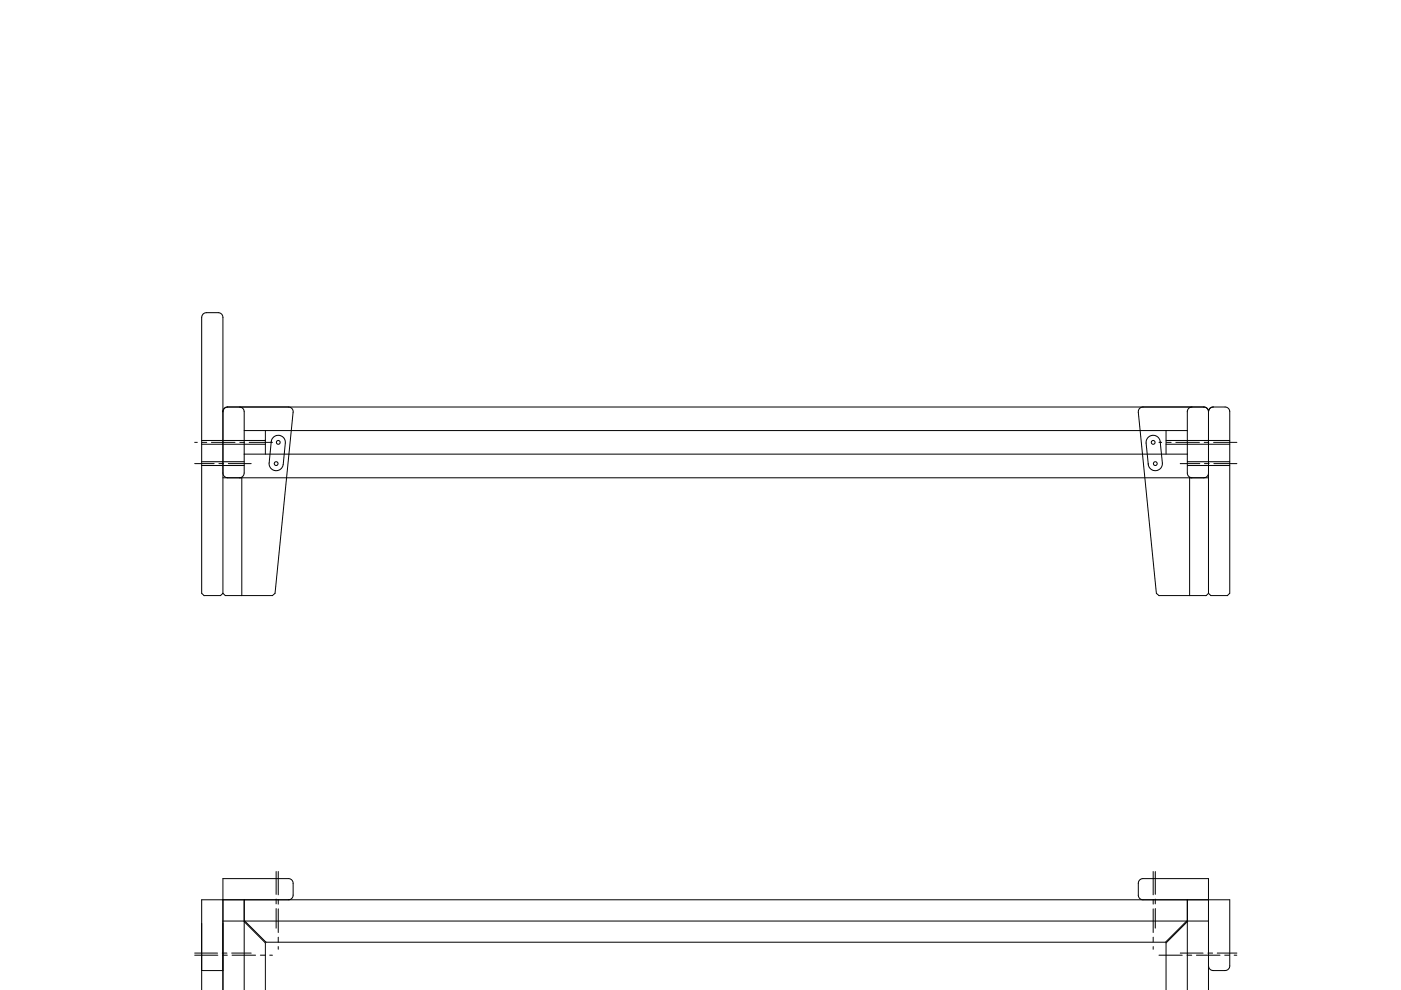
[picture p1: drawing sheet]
<svg xmlns="http://www.w3.org/2000/svg" width="297mm" height="210mm" viewBox="0 0 297 210" stroke-linecap="round" stroke-linejoin="round" font-family="sans-serif">
<g fill="none" stroke="#000" stroke-width=".21">
<path d="M43 66.6l.7-.3h2.7l.6 .3 .3 .6v58.6l-.5 .5h-3.5l-.5-.5v-58.6zM41.3 93.8h.5M41.3 98.3h4.1M42.8 93.4h13.5M42.8 94.2h13.5M42.8 97.9h9M42.8 98.7h9M42.8 93.8h1M44.8 93.8h5M46.4 98.3h1M47.3 87.3l.2-.7 .6-.3h207.3l.6 .3 .2 .7M48.4 98.3h4.9"/>
<path d="M50.8 86.3l.6 .2 .4 .7v13.2l-.3 .6-.7 .3M50.8 93.8h1M51.8 91.3h199.9M51.8 96.3h199.9M52.8 93.8h5M56.3 91.3v5M57.9 92.7l.6-.3h.9l.8 .5 .3 .7-.5 5.1-.6 .8-.8 .3-1-.3-.4-.6-.2-.5 .5-4.8zM61.2 86.3l.8 .4 .2 .7-3.9 38.4-.5 .5h-10l-.5-.5M242.3 86.3l-.7 .4-.3 .7 3.9 38.4 .5 .5h10l.5-.5M243.4 98.3l.4 1 .5 .4 .6 .1 1-.3 .5-.9-.4-5.2-.6-.8-.6-.3-1.1 .2-.4 .4-.3 .6 .5 4.9M245.7 93.8h.6M247.2 91.3v5"/>
<path d="M247.2 93.4h13.5M247.2 94.2h13.5M247.3 93.8h1M249.3 93.8h5M250.2 98.3h4.2M251.7 97.9h9M251.7 98.7h9M252.7 86.3l-.6 .2-.4 .7v13.2l.4 .7 .6 .2M255.3 93.8h1M255.4 98.3h1M256.2 87.3l.3-.6 .6-.4h2.8l.5 .3 .3 .6v38.6l-.5 .5h-3.5l-.5-.5M256.2 87.3v38.5"/>
<path d="M257.3 93.8h4.9M257.4 98.3h4.8M47.3 100.3l.2 .6 .8 .4M47.3 101.3h208.9M51.3 101.3v25M252.2 101.3v25M256.2 100.3l-.2 .7-.8 .3M47.3 195.3h208.9M51.8 195.4l4.5 4.5v10.1M51.8 190.8v19.2M51.9 195.3l4.5 4.5h190.7l4.5-4.5M58.5 184.8v4.8"/>
<path d="M58.5 190.6v1M58.5 192.6v4.2M59 184.8v4.9M59 190.7v1M59 192.7v5M59 198.7v1M61.2 190.8l.6-.2 .3-.7v-2.8l-.2-.5-.4-.3h-14.2v23.7M242.3 190.8l-.7-.3-.3-.6v-2.7l.3-.6 .5-.3h14.1v23.7M244.5 184.8v4.9M244.5 190.7v1M244.5 192.7v5M244.5 198.7v1"/>
<path d="M244.9 184.8v4.8M244.9 190.6v1M244.9 192.6v4.2M251.7 195.4l-4.5 4.5v10.1M251.7 190.8v19.2M41.3 202.5h4.9M41.3 202.1h4.8M42.8 205.8h4.5M47.1 202.1h1M47.2 202.5h1M49.1 202.1h4.2M49.2 202.5h5"/>
<path d="M55.2 202.5h1M57.2 202.5h.6M59 200.7v.6M244.5 200.7v.6M245.7 202.5h5M250.2 202.1h4.9M251.7 202.5h1M253.7 202.5h5M256.1 202.1h1M256.2 204.8l.3 .6 .6 .4h2.8l.4-.2 .4-.5v-14.3h-217.9v19.2M258.1 202.1h4.1M259.7 202.5h1"/>
<path d="M261.7 202.5h.5"/>
<circle cx="58.5" cy="98.3" r=".4"/>
<circle cx="59" cy="93.8" r=".4"/>
<circle cx="244.5" cy="93.8" r=".4"/>
<circle cx="244.9" cy="98.3" r=".4"/>
</g>
</svg>
